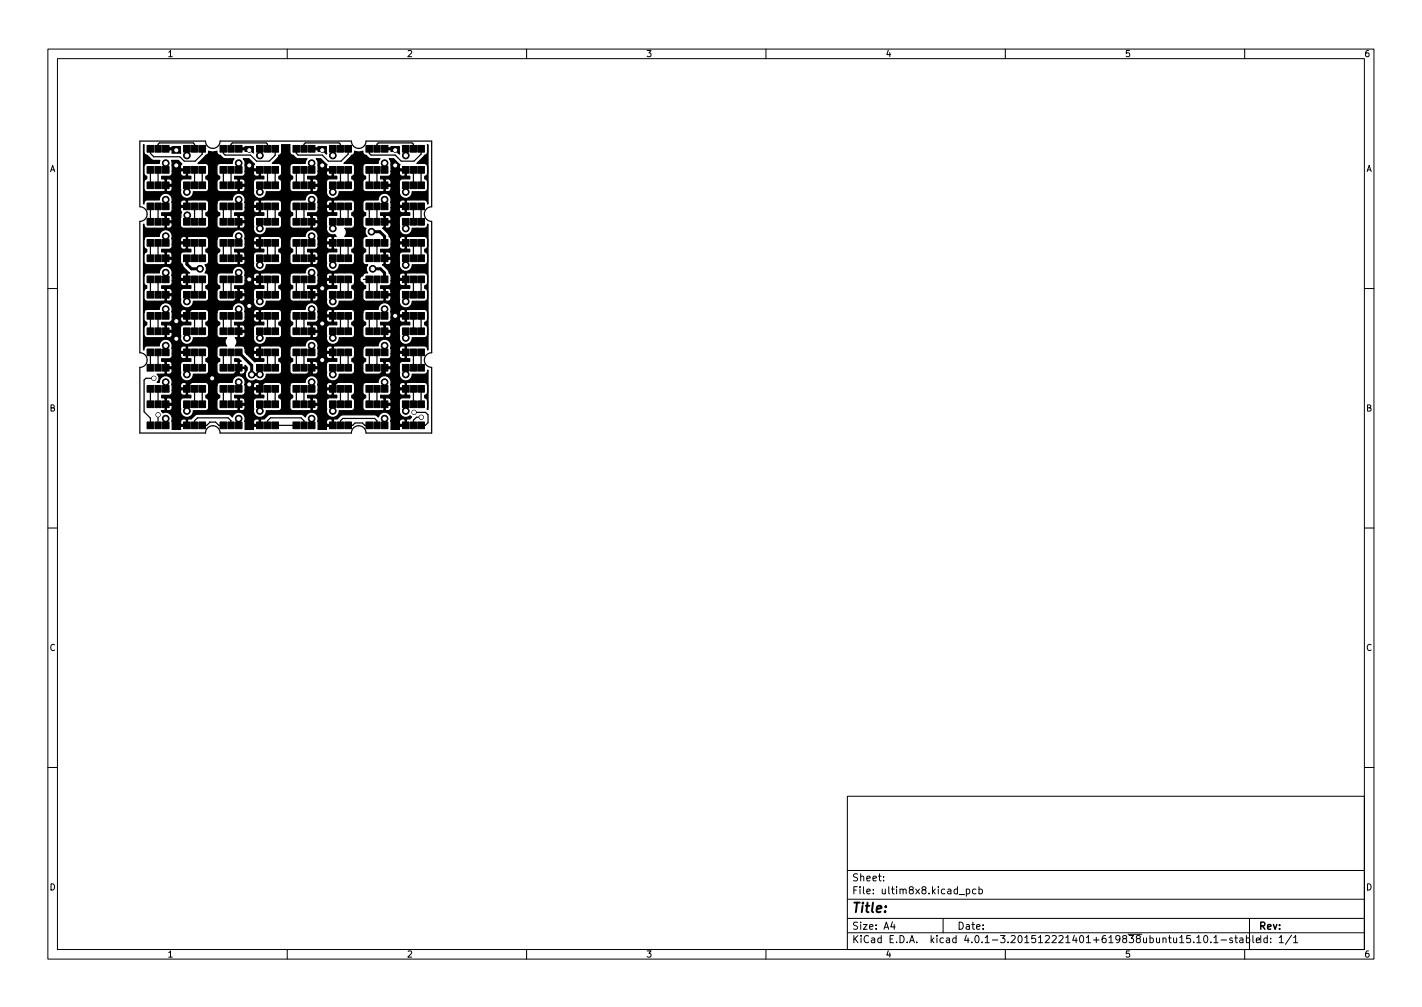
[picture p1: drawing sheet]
<svg xmlns="http://www.w3.org/2000/svg" width="297mm" height="210mm" viewBox="0 0 297 210" stroke-linecap="round" stroke-linejoin="round" font-family="sans-serif">
<defs><g id="words">
<text font-size="2.8" x="178" y="190.6">Title:</text>
<g font-size="2.1">
<text x="178" y="184">Sheet:</text>
<text x="178" y="186.7">File: ultim8x8.kicad_pcb</text>
<text x="178" y="196.9">KiCad E.D.A. kicad 4.0.1-3.201512221401+619838ubuntu15.10.1-stable</text>
<text x="178" y="194.1">Size: A4</text>
<text x="200" y="194.1">Date:</text>
<text x="263" y="194.1">Rev:</text>
<text x="263" y="196.9">Id: 1/1</text>
</g>
<g font-size="1.8">
<text x="35" y="11.9">1</text>
<text x="85" y="11.9">2</text>
<text x="135" y="11.9">3</text>
<text x="185" y="11.9">4</text>
<text x="235" y="11.9">5</text>
<text x="285" y="11.9">6</text>
<text x="10.3" y="35.9">A</text>
<text x="285.3" y="35.9">A</text>
<text x="10.3" y="85.9">B</text>
<text x="285.3" y="85.9">B</text>
<text x="10.3" y="135.9">C</text>
<text x="285.3" y="135.9">C</text>
<text x="10.3" y="185.9">D</text>
<text x="285.3" y="185.9">D</text>
<text x="35" y="199.9">1</text>
<text x="85" y="199.9">2</text>
<text x="135" y="199.9">3</text>
<text x="185" y="199.9">4</text>
<text x="235" y="199.9">5</text>
<text x="285" y="199.9">6</text>
</g>
</g></defs>
<g fill="none" stroke="#000" stroke-width=".21">
<path d="M10 10.2h277v190.1h-277zM12 12.2h273v186.1h-273zM60 10.2v2M110 10.2v2M160 10.2v2M210 10.2v2M260 10.2v2M10 60.2h2M285 60.2h2M10 110.2h2M285 110.2h2M10 160.2h2"/>
<path d="M177 166.3h108v32h-108zM285 160.2h2M60 198.3v2M110 198.3v2M160 198.3v2M177 194.8h108M177 191.8h108M177 187.8h108M177 181.8h108M184.6 183.8v.1M184.6 183v.1M186.4 192.5l-.3 1h.9"/>
<path d="M186.8 193v1M197 191.8v3M200.4 186.8h1.1M201.9 185.7l.4-.1 .3 .3-.2 .7h-.5M201.9 185.6v1.5M203.9 185.7l-.5-.1-.3 .3 .2 .7h.6M204.5 185.7l.4-.1 .3 .3-.1 .7h-.6M204.5 185.1v1.5M210 198.3v2M246.4 195.8l.5-.5v1.5M246.4 196.8h.9M248.6 195.3h-.7v.7l.2-.1 .5 .1 .1 .2-.1 .5-.2 .1-.5-.1"/>
<path d="M249.4 196.7v.1M250 195.8l.4-.5v1.5M250 196.8h.9M251.6 195.5l.2-.2a.8 .8 0 0 1 .5 .8 .8 .8 0 0 1-.5 .7l-.2-.1-.2-.4zM252.9 196.7v.1M253.6 195.8l.4-.5v1.5M253.6 196.8h.8M255.1 196.3h1.1M257.4 195.9l-.3-.1-.2 .2v.3l.5 .1v.4h-.5M257.9 195.8h.6M258.1 195.3v1.3l.4 .2M259 195.9h.6v.9"/>
<path d="M259.6 196.2l-.5 .1-.2 .2 .2 .3h.5M260 198.3v2M260.4 195.9l.4-.1 .3 .3-.2 .7h-.5M260.4 195.3v1.5M261 191.8v6.5M261.7 195.3v1.3l.2 .2M262.4 196.3l.7-.1v-.3l-.5-.1-.2 .2 .1 .8h.6M269.8 195.3l-1.3 1.9M270.2 195.8l.4-.5v1.5M270.2 196.8h.9"/>
</g>
<g fill="none" stroke="#000" stroke-width=".25">
<path d="M29.2 29.5h13.7a1.52 1.52 0 0 0 1.5 1.5 1.52 1.52 0 0 0 1.6-1.5h27.4a1.52 1.52 0 0 0 1.5 1.5 1.52 1.52 0 0 0 1.6-1.5h13.7v13.7a1.52 1.52 0 0 0-1.6 1.5 1.52 1.52 0 0 0 1.6 1.5v27.5a1.52 1.52 0 0 0-1.6 1.5 1.52 1.52 0 0 0 1.6 1.5v13.7h-13.7a1.52 1.52 0 0 0-1.6-1.5 1.52 1.52 0 0 0-1.5 1.5h-27.4a1.52 1.52 0 0 0-1.6-1.5 1.52 1.52 0 0 0-1.5 1.5h-13.7v-13.7a1.52 1.52 0 0 0 1.5-1.5 1.52 1.52 0 0 0-1.5-1.5v-27.5a1.52 1.52 0 0 0 1.5-1.5 1.52 1.52 0 0 0-1.5-1.5zM31.4 31.1v.9l.7 .7h5.5l.9 .9h2.3l1.4-1.4v-1.1M31.4 35.5v3.2M33 31.1v-1l.3-.3h7.1l.2 .3v1M33 35.5v3.2M40.6 35.5v3.2M42.2 35.5v3.2M46.7 31.1v.9l.3 .4h5.3l1.3 1.2h2.7l1.2-1.2v-1.3M46.7 35.5v3.2M48.3 31.1v-1l.2-.3h7.1l.3 .3v1M48.3 35.5v3.2M55.9 35.5v3.2"/>
<path d="M57.5 35.5v3.2M61.9 31.1v.9l.4 .4h5l1.3 1.2h2.6l1.5-1.4v-1.1M61.9 35.5v3.2M63.5 31.1v-1l.3-.3h7l.3 .3v1M63.5 35.5v3.2M71.1 35.5v3.2M72.7 35.5v3.2M77.1 31.1v.9l.4 .4h5l1.3 1.2h2.7l1.5-1.4v-1.1M77.1 35.5v3.2M78.7 31.1v-1l.3-.3h7.1l.3 .3v1M78.7 35.5v3.2M86.4 35.5v3.2"/>
<path d="M88 35.5v3.2M31.4 43.1v3.2M31.4 50.7v3.2M31.4 58.3v3.2M33 43.1v3.2M33 50.7v3.2M33 58.3v3.2M40.6 43.1v3.2M40.6 50.7v3.2M40.6 58.3v3.2M42.2 43.1v3.2M42.2 50.7v3.2"/>
<path d="M42.2 58.3v3.2M46.7 43.1v3.2M46.7 50.7v3.2M46.7 58.3v3.2M48.3 43.1v3.2M48.3 50.7v3.2M48.3 58.3v3.2M55.9 43.1v3.2M55.9 50.7v3.2M55.9 58.3v3.2M57.5 43.1v3.2M57.5 50.7v3.2"/>
<path d="M57.5 58.3v3.2M61.9 43.1v3.2M61.9 50.7v3.2M61.9 58.3v3.2M63.5 43.1v3.2M63.5 50.7v3.2M63.5 58.3v3.2M71.1 43.1v3.2M71.1 50.7v3.2M71.1 58.3v3.2M72.7 43.1v3.2M72.7 50.7v3.2"/>
<path d="M72.7 58.3v3.2M75.9 58.3h1.2v3.2M77.1 43.1v3.2M77.1 50.7v3.2M78.7 43.1v3.2M78.7 50.7v3.2M78.7 58.3v3.2M86.4 43.1v3.2M86.4 50.7v3.2M86.4 58.3v3.2M88 43.1v3.2M88 50.7v3.2"/>
<path d="M88 58.3v3.2M31.4 65.9v3.3M31.4 73.6v3.2M32.1 79h-1.6l-.4 .4v6.6l1.3 1.3v1.5M33 65.9v3.3M33 73.6v3.2M40.6 65.9v3.3M40.6 73.6v3.2M42.2 65.9v3.3M42.2 73.6v3.2M46.7 65.9v3.3M46.7 73.6v3.2"/>
<path d="M48.3 65.9v3.3M48.3 73.6v3.2M55.9 65.9v3.3M55.9 73.6v3.2M57.5 65.9v3.3M57.5 73.6v3.2M61.9 65.9v3.3M61.9 73.6v3.2M63.5 65.9v3.3M63.5 73.6v3.2M71.1 65.9v3.3M71.1 73.6v3.2"/>
<path d="M72.7 65.9v3.3M72.7 73.6v3.2M77.1 65.9v3.3M77.1 73.6v3.2M78.7 65.9v3.3M78.7 73.6v3.2M86.4 65.9v3.3M86.4 73.6v3.2M88 65.9v3.3M88 73.6v3.2M31.4 81.2v3.2M33 81.2v3.2"/>
<path d="M33 86.6v2.2M40.6 81.2v3.2M40.6 88.8v-.9l.7-.7h6.3l.7 .7v.9M42.2 88.8h1l.6-.7h1.2l.7 .7h1M42.2 81.2v3.2M46.7 81.2v3.2M48.3 81.2v3.2M55.9 88.8v-.9l.6-.7h6.4l.6 .7v.9M55.9 81.2v3.2M57.5 88.8h4.4M57.5 81.2v3.2M61.9 81.2v3.2"/>
<path d="M63.5 81.2v3.2M71.1 81.2v3.2M71.1 88.8v-.9l.5-.5h6.7l.4 .5v.9M72.7 88.8h1l.5-.5h1.5l.5 .5h.9M72.7 81.2v3.2M77.1 81.2v3.2M78.7 81.2v3.2M86.4 81.2v3.2M86.5 86.1h2.4l.5 .5v1.7l-.5 .5h-.9M88 81.2v3.2M88 87.1h-1l-.6 .7v1"/>
</g>
<g fill="#000" stroke="#000" stroke-width=".21">
<path d="M30.7 34.8h1.4v1.4h-1.4zM30.7 30.4h1.4v1.4h-1.4zM30.7 38h1.4v1.4h-1.4zM32.4 30.4h1.3v1.4h-1.3zM32.4 34.8h1.3v1.4h-1.3zM32.4 38h1.3v1.4h-1.3zM33.9 34.8h1.4v1.4h-1.4zM33.9 30.4h1.4v1.4h-1.4zM33.9 38h1.4v1.4h-1.4zM38.3 38h1.4v1.4h-1.4zM38.3 30.4h1.4v1.4h-1.4zM38.3 34.8h1.4v1.4h-1.4z"/>
<path d="M40 38h1.3v1.4h-1.3zM40 34.8h1.3v1.4h-1.3zM40 30.4h1.3v1.4h-1.3zM41.5 38h1.4v1.4h-1.4zM41.5 30.4h1.4v1.4h-1.4zM41.5 34.8h1.4v1.4h-1.4zM46 34.8h1.4v1.4h-1.4zM46 30.4h1.4v1.4h-1.4zM46 38h1.4v1.4h-1.4zM47.6 30.4h1.3v1.4h-1.3zM47.6 34.8h1.3v1.4h-1.3zM47.6 38h1.3v1.4h-1.3z"/>
<path d="M49.2 34.8h1.4v1.4h-1.4zM49.2 30.4h1.4v1.4h-1.4zM49.2 38h1.4v1.4h-1.4zM53.6 38h1.4v1.4h-1.4zM53.6 30.4h1.4v1.4h-1.4zM53.6 34.8h1.4v1.4h-1.4zM55.2 38h1.3v1.4h-1.3zM55.2 34.8h1.3v1.4h-1.3zM55.2 30.4h1.3v1.4h-1.3zM56.8 38h1.4v1.4h-1.4zM56.8 30.4h1.4v1.4h-1.4zM56.8 34.8h1.4v1.4h-1.4z"/>
<path d="M61.2 34.8h1.4v1.4h-1.4zM61.2 30.4h1.4v1.4h-1.4zM61.2 38h1.4v1.4h-1.4zM62.9 30.4h1.2v1.4h-1.2zM62.9 34.8h1.2v1.4h-1.2zM62.9 38h1.2v1.4h-1.2zM64.4 34.8h1.4v1.4h-1.4zM64.4 30.4h1.4v1.4h-1.4zM64.4 38h1.4v1.4h-1.4zM68.8 38h1.4v1.4h-1.4zM68.8 30.4h1.4v1.4h-1.4zM68.8 34.8h1.4v1.4h-1.4z"/>
<path d="M70.5 38h1.3v1.4h-1.3zM70.5 34.8h1.3v1.4h-1.3zM70.5 30.4h1.3v1.4h-1.3zM72 38h1.4v1.4h-1.4zM72 30.4h1.4v1.4h-1.4zM72 34.8h1.4v1.4h-1.4zM76.4 34.8h1.4v1.4h-1.4zM76.4 30.4h1.4v1.4h-1.4zM76.4 38h1.4v1.4h-1.4zM78.1 30.4h1.3v1.4h-1.3zM78.1 34.8h1.3v1.4h-1.3zM78.1 38h1.3v1.4h-1.3z"/>
<path d="M79.6 34.8h1.4v1.4h-1.4zM79.6 30.4h1.4v1.4h-1.4zM79.6 38h1.4v1.4h-1.4zM84.1 38h1.4v1.4h-1.4zM84.1 30.4h1.4v1.4h-1.4zM84.1 34.8h1.4v1.4h-1.4zM85.7 38h1.3v1.4h-1.3zM85.7 34.8h1.3v1.4h-1.3zM85.7 30.4h1.3v1.4h-1.3zM87.3 38h1.4v1.4h-1.4zM87.3 30.4h1.4v1.4h-1.4zM87.3 34.8h1.4v1.4h-1.4z"/>
<path d="M30.7 42.4h1.4v1.4h-1.4zM30.7 50h1.4v1.4h-1.4zM30.7 45.6h1.4v1.4h-1.4zM30.7 57.6h1.4v1.4h-1.4zM30.7 53.2h1.4v1.4h-1.4zM32.4 42.4h1.3v1.4h-1.3zM32.4 45.6h1.3v1.4h-1.3zM32.4 50h1.3v1.4h-1.3zM32.4 53.2h1.3v1.4h-1.3zM32.4 57.6h1.3v1.4h-1.3zM33.9 42.4h1.4v1.4h-1.4zM33.9 50h1.4v1.4h-1.4z"/>
<path d="M33.9 45.6h1.4v1.4h-1.4zM33.9 57.6h1.4v1.4h-1.4zM33.9 53.2h1.4v1.4h-1.4zM38.3 53.2h1.4v1.4h-1.4zM38.3 57.6h1.4v1.4h-1.4zM38.3 45.6h1.4v1.4h-1.4zM38.3 50h1.4v1.4h-1.4zM38.3 42.4h1.4v1.4h-1.4zM40 57.6h1.3v1.4h-1.3zM40 53.2h1.3v1.4h-1.3zM40 50h1.3v1.4h-1.3zM40 45.6h1.3v1.4h-1.3z"/>
<path d="M40 42.4h1.3v1.4h-1.3zM41.5 53.2h1.4v1.4h-1.4zM41.5 57.6h1.4v1.4h-1.4zM41.5 45.6h1.4v1.4h-1.4zM41.5 50h1.4v1.4h-1.4zM41.5 42.4h1.4v1.4h-1.4zM46 42.4h1.4v1.4h-1.4zM46 50h1.4v1.4h-1.4zM46 45.6h1.4v1.4h-1.4zM46 57.6h1.4v1.4h-1.4zM46 53.2h1.4v1.4h-1.4zM47.6 42.4h1.3v1.4h-1.3z"/>
<path d="M47.6 45.6h1.3v1.4h-1.3zM47.6 50h1.3v1.4h-1.3zM47.6 53.2h1.3v1.4h-1.3zM47.6 57.6h1.3v1.4h-1.3zM49.2 42.4h1.4v1.4h-1.4zM49.2 50h1.4v1.4h-1.4zM49.2 45.6h1.4v1.4h-1.4zM49.2 57.6h1.4v1.4h-1.4zM49.2 53.2h1.4v1.4h-1.4zM53.6 53.2h1.4v1.4h-1.4zM53.6 57.6h1.4v1.4h-1.4zM53.6 45.6h1.4v1.4h-1.4z"/>
<path d="M53.6 50h1.4v1.4h-1.4zM53.6 42.4h1.4v1.4h-1.4zM55.2 57.6h1.3v1.4h-1.3zM55.2 53.2h1.3v1.4h-1.3zM55.2 50h1.3v1.4h-1.3zM55.2 45.6h1.3v1.4h-1.3zM55.2 42.4h1.3v1.4h-1.3zM56.8 53.2h1.4v1.4h-1.4zM56.8 57.6h1.4v1.4h-1.4zM56.8 45.6h1.4v1.4h-1.4zM56.8 50h1.4v1.4h-1.4zM56.8 42.4h1.4v1.4h-1.4z"/>
<path d="M61.2 42.4h1.4v1.4h-1.4zM61.2 50h1.4v1.4h-1.4zM61.2 45.6h1.4v1.4h-1.4zM61.2 57.6h1.4v1.4h-1.4zM61.2 53.2h1.4v1.4h-1.4zM62.9 42.4h1.2v1.4h-1.2zM62.9 45.6h1.2v1.4h-1.2zM62.9 50h1.2v1.4h-1.2zM62.9 53.2h1.2v1.4h-1.2zM62.9 57.6h1.2v1.4h-1.2zM64.4 42.4h1.4v1.4h-1.4zM64.4 50h1.4v1.4h-1.4z"/>
<path d="M64.4 45.6h1.4v1.4h-1.4zM64.4 57.6h1.4v1.4h-1.4zM64.4 53.2h1.4v1.4h-1.4zM68.8 53.2h1.4v1.4h-1.4zM68.8 57.6h1.4v1.4h-1.4zM68.8 45.6h1.4v1.4h-1.4zM68.8 50h1.4v1.4h-1.4zM68.8 42.4h1.4v1.4h-1.4zM70.5 57.6h1.3v1.4h-1.3zM70.5 53.2h1.3v1.4h-1.3zM70.5 50h1.3v1.4h-1.3zM70.5 45.6h1.3v1.4h-1.3z"/>
<path d="M70.5 42.4h1.3v1.4h-1.3zM72 53.2h1.4v1.4h-1.4zM72 57.6h1.4v1.4h-1.4zM72 45.6h1.4v1.4h-1.4zM72 50h1.4v1.4h-1.4zM72 42.4h1.4v1.4h-1.4zM76.4 50h1.4v1.4h-1.4zM76.4 45.6h1.4v1.4h-1.4zM76.4 42.4h1.4v1.4h-1.4zM76.4 57.6h1.4v1.4h-1.4zM76.4 53.2h1.4v1.4h-1.4zM78.1 45.6h1.3v1.4h-1.3z"/>
<path d="M78.1 50h1.3v1.4h-1.3zM78.1 42.4h1.3v1.4h-1.3zM78.1 53.2h1.3v1.4h-1.3zM78.1 57.6h1.3v1.4h-1.3zM79.6 50h1.4v1.4h-1.4zM79.6 45.6h1.4v1.4h-1.4zM79.6 42.4h1.4v1.4h-1.4zM79.6 57.6h1.4v1.4h-1.4zM79.6 53.2h1.4v1.4h-1.4zM84.1 53.2h1.4v1.4h-1.4zM84.1 57.6h1.4v1.4h-1.4zM84.1 45.6h1.4v1.4h-1.4z"/>
<path d="M84.1 50h1.4v1.4h-1.4zM84.1 42.4h1.4v1.4h-1.4zM85.7 57.6h1.3v1.4h-1.3zM85.7 53.2h1.3v1.4h-1.3zM85.7 50h1.3v1.4h-1.3zM85.7 45.6h1.3v1.4h-1.3zM85.7 42.4h1.3v1.4h-1.3zM87.3 53.2h1.4v1.4h-1.4zM87.3 57.6h1.4v1.4h-1.4zM87.3 45.6h1.4v1.4h-1.4zM87.3 50h1.4v1.4h-1.4zM87.3 42.4h1.4v1.4h-1.4z"/>
<path d="M30.7 72.9h1.4v1.4h-1.4zM30.7 68.5h1.4v1.4h-1.4zM30.7 76.1h1.4v1.4h-1.4zM30.7 65.2h1.4v1.4h-1.4zM30.7 60.8h1.4v1.4h-1.4zM32.4 68.5h1.3v1.4h-1.3zM32.4 72.9h1.3v1.4h-1.3zM32.4 76.1h1.3v1.4h-1.3zM32.4 60.8h1.3v1.4h-1.3zM32.4 65.2h1.3v1.4h-1.3zM33.9 72.9h1.4v1.4h-1.4zM33.9 68.5h1.4v1.4h-1.4z"/>
<path d="M33.9 76.1h1.4v1.4h-1.4zM33.9 65.2h1.4v1.4h-1.4zM33.9 60.8h1.4v1.4h-1.4zM38.3 76.1h1.4v1.4h-1.4zM38.3 68.5h1.4v1.4h-1.4zM38.3 72.9h1.4v1.4h-1.4zM38.3 60.8h1.4v1.4h-1.4zM38.3 65.2h1.4v1.4h-1.4zM40 76.1h1.3v1.4h-1.3zM40 72.9h1.3v1.4h-1.3zM40 68.5h1.3v1.4h-1.3zM40 65.2h1.3v1.4h-1.3z"/>
<path d="M40 60.8h1.3v1.4h-1.3zM41.5 76.1h1.4v1.4h-1.4zM41.5 68.5h1.4v1.4h-1.4zM41.5 72.9h1.4v1.4h-1.4zM41.5 60.8h1.4v1.4h-1.4zM41.5 65.2h1.4v1.4h-1.4zM46 65.2h1.4v1.4h-1.4zM46 60.8h1.4v1.4h-1.4zM46 72.9h1.4v1.4h-1.4zM46 68.5h1.4v1.4h-1.4zM46 76.1h1.4v1.4h-1.4zM47.6 60.8h1.3v1.4h-1.3z"/>
<path d="M47.6 65.2h1.3v1.4h-1.3zM47.6 68.5h1.3v1.4h-1.3zM47.6 72.9h1.3v1.4h-1.3zM47.6 76.1h1.3v1.4h-1.3zM49.2 65.2h1.4v1.4h-1.4zM49.2 60.8h1.4v1.4h-1.4zM49.2 72.9h1.4v1.4h-1.4zM49.2 68.5h1.4v1.4h-1.4zM49.2 76.1h1.4v1.4h-1.4zM53.6 76.1h1.4v1.4h-1.4zM53.6 68.5h1.4v1.4h-1.4zM53.6 72.9h1.4v1.4h-1.4z"/>
<path d="M53.6 60.8h1.4v1.4h-1.4zM53.6 65.2h1.4v1.4h-1.4zM55.2 76.1h1.3v1.4h-1.3zM55.2 72.9h1.3v1.4h-1.3zM55.2 68.5h1.3v1.4h-1.3zM55.2 65.2h1.3v1.4h-1.3zM55.2 60.8h1.3v1.4h-1.3zM56.8 76.1h1.4v1.4h-1.4zM56.8 68.5h1.4v1.4h-1.4zM56.8 72.9h1.4v1.4h-1.4zM56.8 60.8h1.4v1.4h-1.4zM56.8 65.2h1.4v1.4h-1.4z"/>
<path d="M61.2 65.2h1.4v1.4h-1.4zM61.2 60.8h1.4v1.4h-1.4zM61.2 72.9h1.4v1.4h-1.4zM61.2 68.5h1.4v1.4h-1.4zM61.2 76.1h1.4v1.4h-1.4zM62.9 60.8h1.2v1.4h-1.2zM62.9 65.2h1.2v1.4h-1.2zM62.9 68.5h1.2v1.4h-1.2zM62.9 72.9h1.2v1.4h-1.2zM62.9 76.1h1.2v1.4h-1.2zM64.4 65.2h1.4v1.4h-1.4zM64.4 60.8h1.4v1.4h-1.4z"/>
<path d="M64.4 72.9h1.4v1.4h-1.4zM64.4 68.5h1.4v1.4h-1.4zM64.4 76.1h1.4v1.4h-1.4zM68.8 76.1h1.4v1.4h-1.4zM68.8 68.5h1.4v1.4h-1.4zM68.8 72.9h1.4v1.4h-1.4zM68.8 60.8h1.4v1.4h-1.4zM68.8 65.2h1.4v1.4h-1.4zM70.5 76.1h1.3v1.4h-1.3zM70.5 72.9h1.3v1.4h-1.3zM70.5 68.5h1.3v1.4h-1.3zM70.5 65.2h1.3v1.4h-1.3z"/>
<path d="M70.5 60.8h1.3v1.4h-1.3zM72 76.1h1.4v1.4h-1.4zM72 68.5h1.4v1.4h-1.4zM72 72.9h1.4v1.4h-1.4zM72 60.8h1.4v1.4h-1.4zM72 65.2h1.4v1.4h-1.4zM76.4 65.2h1.4v1.4h-1.4zM76.4 60.8h1.4v1.4h-1.4zM76.4 72.9h1.4v1.4h-1.4zM76.4 68.5h1.4v1.4h-1.4zM76.4 76.1h1.4v1.4h-1.4zM78.1 60.8h1.3v1.4h-1.3z"/>
<path d="M78.1 65.2h1.3v1.4h-1.3zM78.1 68.5h1.3v1.4h-1.3zM78.1 72.9h1.3v1.4h-1.3zM78.1 76.1h1.3v1.4h-1.3zM79.6 65.2h1.4v1.4h-1.4zM79.6 60.8h1.4v1.4h-1.4zM79.6 72.9h1.4v1.4h-1.4zM79.6 68.5h1.4v1.4h-1.4zM79.6 76.1h1.4v1.4h-1.4zM84.1 76.1h1.4v1.4h-1.4zM84.1 68.5h1.4v1.4h-1.4zM84.1 72.9h1.4v1.4h-1.4z"/>
<path d="M84.1 60.8h1.4v1.4h-1.4zM84.1 65.2h1.4v1.4h-1.4zM85.7 76.1h1.3v1.4h-1.3zM85.7 72.9h1.3v1.4h-1.3zM85.7 68.5h1.3v1.4h-1.3zM85.7 65.2h1.3v1.4h-1.3zM85.7 60.8h1.3v1.4h-1.3zM87.3 76.1h1.4v1.4h-1.4zM87.3 68.5h1.4v1.4h-1.4zM87.3 72.9h1.4v1.4h-1.4zM87.3 60.8h1.4v1.4h-1.4zM87.3 65.2h1.4v1.4h-1.4z"/>
<path d="M30.7 80.5h1.4v1.4h-1.4zM30.7 88.1h1.4v1.4h-1.4zM30.7 83.7h1.4v1.4h-1.4zM32.4 80.5h1.3v1.4h-1.3zM32.4 83.7h1.3v1.4h-1.3zM32.4 88.1h1.3v1.4h-1.3zM33.9 80.5h1.4v1.4h-1.4zM33.9 88.1h1.4v1.4h-1.4zM33.9 83.7h1.4v1.4h-1.4zM38.3 83.7h1.4v1.4h-1.4zM38.3 88.1h1.4v1.4h-1.4zM38.3 80.5h1.4v1.4h-1.4z"/>
<path d="M40 88.1h1.3v1.4h-1.3zM40 83.7h1.3v1.4h-1.3zM40 80.5h1.3v1.4h-1.3zM41.5 83.7h1.4v1.4h-1.4zM41.5 88.1h1.4v1.4h-1.4zM41.5 80.5h1.4v1.4h-1.4zM46 80.5h1.4v1.4h-1.4zM46 88.1h1.4v1.4h-1.4zM46 83.7h1.4v1.4h-1.4zM47.6 80.5h1.3v1.4h-1.3zM47.6 83.7h1.3v1.4h-1.3zM47.6 88.1h1.3v1.4h-1.3z"/>
<path d="M49.2 80.5h1.4v1.4h-1.4zM49.2 88.1h1.4v1.4h-1.4zM49.2 83.7h1.4v1.4h-1.4zM53.6 83.7h1.4v1.4h-1.4zM53.6 88.1h1.4v1.4h-1.4zM53.6 80.5h1.4v1.4h-1.4zM55.2 88.1h1.3v1.4h-1.3zM55.2 83.7h1.3v1.4h-1.3zM55.2 80.5h1.3v1.4h-1.3zM56.8 83.7h1.4v1.4h-1.4zM56.8 88.1h1.4v1.4h-1.4zM56.8 80.5h1.4v1.4h-1.4z"/>
<path d="M61.2 80.5h1.4v1.4h-1.4zM61.2 88.1h1.4v1.4h-1.4zM61.2 83.7h1.4v1.4h-1.4zM62.9 80.5h1.2v1.4h-1.2zM62.9 83.7h1.2v1.4h-1.2zM62.9 88.1h1.2v1.4h-1.2zM64.4 80.5h1.4v1.4h-1.4zM64.4 88.1h1.4v1.4h-1.4zM64.4 83.7h1.4v1.4h-1.4zM68.8 83.7h1.4v1.4h-1.4zM68.8 88.1h1.4v1.4h-1.4zM68.8 80.5h1.4v1.4h-1.4z"/>
<path d="M70.5 88.1h1.3v1.4h-1.3zM70.5 83.7h1.3v1.4h-1.3zM70.5 80.5h1.3v1.4h-1.3zM72 83.7h1.4v1.4h-1.4zM72 88.1h1.4v1.4h-1.4zM72 80.5h1.4v1.4h-1.4zM76.4 80.5h1.4v1.4h-1.4zM76.4 88.1h1.4v1.4h-1.4zM76.4 83.7h1.4v1.4h-1.4zM78.1 80.5h1.3v1.4h-1.3zM78.1 83.7h1.3v1.4h-1.3zM78.1 88.1h1.3v1.4h-1.3z"/>
<path d="M79.6 80.5h1.4v1.4h-1.4zM79.6 88.1h1.4v1.4h-1.4zM79.6 83.7h1.4v1.4h-1.4zM84.1 83.7h1.4v1.4h-1.4zM84.1 88.1h1.4v1.4h-1.4zM84.1 80.5h1.4v1.4h-1.4zM85.7 88.1h1.3v1.4h-1.3zM85.7 83.7h1.3v1.4h-1.3zM85.7 80.5h1.3v1.4h-1.3zM87.3 83.7h1.4v1.4h-1.4zM87.3 88.1h1.4v1.4h-1.4zM87.3 80.5h1.4v1.4h-1.4z"/>
<circle cx="34.6" cy="34.1" r=".7"/>
<circle cx="36.8" cy="31.4" r=".44"/>
<circle cx="36.8" cy="34.5" r=".44"/>
<circle cx="39" cy="32.5" r=".7"/>
<circle cx="49.9" cy="34.1" r=".7"/>
<circle cx="52.1" cy="31.4" r=".44"/>
<circle cx="52.1" cy="34.5" r=".44"/>
<circle cx="54.3" cy="32.5" r=".7"/>
<circle cx="65.1" cy="34.1" r=".7"/>
<circle cx="67.3" cy="31.4" r=".44"/>
<circle cx="67.3" cy="34.5" r=".44"/>
<circle cx="69.5" cy="32.5" r=".7"/>
<circle cx="80.3" cy="34.1" r=".7"/>
<circle cx="82.6" cy="31.4" r=".44"/>
<circle cx="82.6" cy="34.5" r=".44"/>
<circle cx="84.8" cy="32.5" r=".7"/>
<circle cx="34.6" cy="56.9" r=".7"/>
<circle cx="34.6" cy="41.7" r=".7"/>
<circle cx="34.6" cy="49.3" r=".7"/>
<circle cx="39" cy="40.1" r=".7"/>
<circle cx="39.1" cy="45" r=".7"/>
<circle cx="41.8" cy="56.1" r=".7"/>
<circle cx="49.9" cy="41.7" r=".7"/>
<circle cx="49.9" cy="56.9" r=".7"/>
<circle cx="49.9" cy="49.3" r=".7"/>
<circle cx="52.1" cy="58.3" r=".44"/>
<circle cx="54.3" cy="55.3" r=".7"/>
<circle cx="54.3" cy="47.7" r=".7"/>
<circle cx="54.3" cy="40.1" r=".7"/>
<circle cx="65.1" cy="49.3" r=".7"/>
<circle cx="65.1" cy="41.7" r=".7"/>
<circle cx="65.1" cy="56.9" r=".7"/>
<circle cx="69.5" cy="47.7" r=".7"/>
<circle cx="69.5" cy="55.3" r=".7"/>
<circle cx="69.5" cy="40.1" r=".7"/>
<circle cx="77.6" cy="48.4" r=".7"/>
<circle cx="77.9" cy="56.1" r=".7"/>
<circle cx="80.3" cy="41.7" r=".7"/>
<circle cx="84.8" cy="55.3" r=".7"/>
<circle cx="84.8" cy="40.1" r=".7"/>
<circle cx="84.8" cy="47.7" r=".7"/>
<circle cx="32.1" cy="79" r=".44"/>
<circle cx="34.6" cy="72.2" r=".7"/>
<circle cx="34.6" cy="79.8" r=".7"/>
<circle cx="34.6" cy="64.5" r=".7"/>
<circle cx="36.8" cy="70.7" r=".44"/>
<circle cx="36.8" cy="67.1" r=".44"/>
<circle cx="39" cy="70.6" r=".7"/>
<circle cx="39" cy="78.2" r=".7"/>
<circle cx="39" cy="62.9" r=".7"/>
<circle cx="44.3" cy="79" r=".44"/>
<circle cx="49.9" cy="64.5" r=".7"/>
<circle cx="49.9" cy="79.8" r=".7"/>
<circle cx="52.1" cy="63.9" r=".44"/>
<circle cx="52.6" cy="78.2" r=".7"/>
<circle cx="54.3" cy="78.2" r=".7"/>
<circle cx="54.3" cy="70.6" r=".7"/>
<circle cx="54.3" cy="62.9" r=".7"/>
<circle cx="65.1" cy="79.8" r=".7"/>
<circle cx="65.1" cy="64.5" r=".7"/>
<circle cx="65.1" cy="72.2" r=".7"/>
<circle cx="67.3" cy="60.2" r=".44"/>
<circle cx="67.3" cy="67.6" r=".44"/>
<circle cx="67.3" cy="75.2" r=".44"/>
<circle cx="69.5" cy="70.6" r=".7"/>
<circle cx="69.5" cy="78.2" r=".7"/>
<circle cx="69.5" cy="62.9" r=".7"/>
<circle cx="80.3" cy="72.2" r=".7"/>
<circle cx="80.3" cy="64.5" r=".7"/>
<circle cx="80.3" cy="79.8" r=".7"/>
<circle cx="82.5" cy="65.9" r=".44"/>
<circle cx="84.8" cy="62.9" r=".7"/>
<circle cx="84.8" cy="78.2" r=".7"/>
<circle cx="84.8" cy="70.6" r=".7"/>
<circle cx="33" cy="86.6" r=".44"/>
<circle cx="34.6" cy="87.4" r=".7"/>
<circle cx="39" cy="85.8" r=".7"/>
<circle cx="49.9" cy="87.4" r=".7"/>
<circle cx="52.1" cy="80.3" r=".44"/>
<circle cx="54.3" cy="85.8" r=".7"/>
<circle cx="65.1" cy="87.4" r=".7"/>
<circle cx="69.5" cy="85.8" r=".7"/>
<circle cx="80.3" cy="87.4" r=".7"/>
<circle cx="84.8" cy="85.8" r=".7"/>
<circle cx="86.5" cy="86.1" r=".44"/>
<circle cx="88" cy="87.1" r=".44"/>
</g>
<g fill="none" stroke="#000" stroke-width=".63">
<path d="M34.6 34.1v1.4M34.6 31.1h1.9l.3 .3M34.6 38.7h2.2M36.8 34.5v53.4l.9 .9h1.3M36.8 35.5h2.2M39 31.1v1.4M39 38.7v1.4M49.9 34.1v1.4M49.9 31.1h1.9l.3 .3M49.9 38.7h2.2M52.1 34.5v39.1h2.2M52.1 35.5h2.2"/>
<path d="M54.3 31.1v1.4M54.3 38.7v1.4M65.1 34.1v1.4M65.1 31.1h1.9l.3 .3M65.1 38.7h2.2M67.3 34.5v53.4l.9 .9h1.3M67.3 35.5h2.2M69.5 31.1v1.4M69.5 38.7v1.4M80.3 34.1v1.4M80.3 31.1h2l.2 .3M80.3 38.7h2.2"/>
<path d="M82.5 34.5v53.4l1 .9h1.3M82.5 35.5h2.3M84.8 31.1v1.4M84.8 38.7v1.4M34.6 41.7v1.4M34.6 49.3v1.4M34.6 56.9v1.4M34.6 53.9h2.2M34.6 46.3h2.2M36.8 58.3h2.2M36.8 50.7h2.2M36.8 43.1h2.2"/>
<path d="M39 53.9v1.3l1 .9h1.8M39.1 45l-.1 1.3M49.9 41.7v1.4M49.9 49.3v1.4M49.9 56.9v1.4M49.9 53.9h2.2M49.9 46.3h2.2M52.1 58.3h2.2M52.1 50.7h2.2M52.1 43.1h2.2M54.3 46.3v1.4M54.3 53.9v1.4"/>
<path d="M65.1 41.7v1.4M65.1 49.3v1.4M65.1 56.9v1.4M65.1 53.9h2.2M65.1 46.3h2.2M67.3 58.3h2.2M67.3 50.7h2.2M67.3 43.1h2.2M69.5 46.3v1.4M69.5 53.9v1.4M77.6 48.4h1.7l1 1v1.3M77.9 56.1h1.6l.8 .9v1.3"/>
<path d="M80.3 41.7v1.4M80.3 53.9h2.2M80.3 46.3h2.2M82.5 58.3h2.3M82.5 50.7h2.3M82.5 43.1h2.3M84.8 46.3v1.4M84.8 53.9v1.4M34.6 64.5v1.4M34.6 72.2v1.4M34.6 79.8v1.4M34.6 76.8h2.2"/>
<path d="M34.6 69.2h2.2M34.6 61.5h2.2M36.8 73.6h2.2M39 61.5v1.4M39 69.2v1.4M39 76.8v1.4M49.9 73.6l2.7 2.7v1.9h1.7v-1.4M49.9 64.5v1.4M49.9 73.6h.1M49.9 76.8v.6l-1.6 1.6h-7.7l-1.6 1.6v.6h-2.2M49.9 79.8v1.4M49.9 69.2h2.2"/>
<path d="M52.1 61.5h-2.2v.6l-1.6 1.6h-7.7l-1.6 1.6v.6h-2.2M52.1 65.9h2.2M54.3 61.5v1.4M54.3 69.2v1.4M65.1 64.5v1.4M65.1 72.2v1.4M65.1 79.8v1.4M65.1 69.2h2.2M65.1 61.5h2.2M67.3 76.8h-2.2v.6l-1.6 1.6h-7.6l-1.6 1.6v.6h-1.3l-.9-.9v7.6l.9 .9h1.3M67.3 73.6h2.2M67.3 65.9h2.2"/>
<path d="M69.5 61.5v1.4M69.5 69.2v1.4M69.5 76.8v1.4M80.3 64.5v1.4M80.3 72.2v1.4M80.3 79.8v1.4M80.3 69.2h2.2M80.3 61.5h2.2M82.5 76.8h-2.2v.6l-1.6 1.6h-7.6l-1.6 1.6v.6h-2.2M82.5 73.6h2.3M82.5 65.9h2.3M84.8 61.5v1.4"/>
<path d="M84.8 69.2v1.4M84.8 76.8v1.4M34.6 87.4v1.4M34.6 84.4h2.2M39 84.4v1.4M49.9 87.4v1.4M49.9 84.4h2.2M54.3 84.4v1.4M65.1 87.4v1.4M65.1 84.4h2.2M69.5 84.4v1.4M80.3 87.4v1.4"/>
<path d="M80.3 84.4h2.2M82.5 81.2h2.3M84.8 84.4v1.4"/>
</g>
<path d="M30 30.2h.1v1.6l.2 .4 .5 .2 1 1 1.6 .1-.1 .6h-2.6a.65 .65 0 0 0-.6 .7v1.6l.6 .4v.6a.63 .63 0 0 0-.6 .6v1.6l.4 .4h3.8l.2-.1v-1.1h.2v1.1l.2 .1h.5l.5-.3 .1-.7-.2-.2h-1.3v-1.3h.2v1.1h1.1l.2-.2-.1-.8-.5-.2h-.5l-.2 .1-.9-.1v-.6h1.8a.83 .83 0 0 0 .4-1h1.7v.5l.3 .4 .8 .1 .1-.2v-1l-2.9 .2v-2l-.2-.3h1.4l.8 .7-.3 .4v.6l.2 .1h1.3v1.3l.1 .2h.6v.6l-1.6-.1a.65 .65 0 0 0-.6 .7v1.6a1.36 1.36 0 0 0 1.1 1.8 1.36 1.36 0 0 0 1.6-1.4h2.5a.65 .65 0 0 0 .7-.6l-.1-1.6-.5-.4v-.6a.63 .63 0 0 0 .6-.6v-1.4l-.2-.5-.5-.2h-1.5l1.6-1.7h.2a.72 .72 0 0 0 .4-.8l.7 .1 1-.1a.71 .71 0 0 0 .7 .8l.7 .7h2.2l-.4 .7v.3h-2.5l-.5 .2-.2 .5v1.4a.63 .63 0 0 0 .6 .6v.6l-.5 .3-.1 1.7a.65 .65 0 0 0 .7 .6h3.6l.1-.1v-1.1h.3v1.1l.1 .1 .8-.1 .3-.4v-.5l-.2-.2h-1.3v-1.3h.3v1.1h1l.2-.2-.1-.8-.4-.2h-.6l-.1 .1-1-.1v-.6h1.6a.76 .76 0 0 0 .6-1h1.7v.5l.3 .4 .8 .1 .2-.2v-1l-3 .2-.1-1.3a1.21 1.21 0 0 0-.3-1.4h1.2l1.2 1.2-.3 .3v.6l.2 .1h1.3v1.3l.2 .2h.5v.6l-1.5-.1a.65 .65 0 0 0-.7 .7l.1 1.6a1.36 1.36 0 0 0 1 1.8 1.36 1.36 0 0 0 1.6-1.4h2.6a.65 .65 0 0 0 .6-.6v-1.6l-.6-.4v-.6a.63 .63 0 0 0 .6-.6v-1.4l-.2-.5-.4-.2h-1.3l1.1-1.1 .2-.6 .6-.4v-1.8h1.8v1.6a.69 .69 0 0 0 .7 .6l.7 .7h2.1l-.3 .7v.3h-2.6l-.5 .2-.1 .5v1.4a.63 .63 0 0 0 .5 .6v.6l-.5 .3v1.7a.65 .65 0 0 0 .6 .6h3.6l.2-.1v-1.1h.2v1.1l.2 .1 .8-.1 .2-.4v-.5l-.1-.2h-1.3v-1.3h.2v1.1h1.1l.1-.2-.1-.8-.4-.2h-.5l-.2 .1-.9-.1v-.6h1.5a.76 .76 0 0 0 .6-1h1.8v.5l.3 .4 .7 .1 .2-.2v-1l-3 .2v-1.3a1.21 1.21 0 0 0-.3-1.4h.9l1.3 1.3-.1 .8 .1 .1h1.4l-.1 1.3 .2 .2h.6v.6l-1.6-.1a.65 .65 0 0 0-.6 .7v1.6a1.36 1.36 0 0 0 1.1 1.8 1.36 1.36 0 0 0 1.6-1.4h2.5a.65 .65 0 0 0 .7-.6l-.1-1.6-.5-.4v-.6a.63 .63 0 0 0 .6-.6v-1.4l-.2-.5-.5-.2h-1.6l1.6-1.7h.3a.72 .72 0 0 0 .4-.8l.7 .1 1-.1a.71 .71 0 0 0 .7 .8l.7 .7h2.2l-.4 .7v.3h-2.6l-.4 .2-.2 .5v1.4a.63 .63 0 0 0 .6 .6v.6l-.6 .3v1.7a.65 .65 0 0 0 .6 .6h3.7l.1-.1v-1.1h.3v1.1l.1 .1 .8-.1 .3-.4v-.5l-.2-.2h-1.3v-1.3h.3v1.1h1l.2-.2-.1-.8-.4-.2h-.6l-.1 .1-1-.1v-.6h1.5a.76 .76 0 0 0 .7-1h1.7v.5l.3 .4 .8 .1 .1-.2v-1l-2.9 .2-.1-1.3a1.21 1.21 0 0 0-.3-1.4h.9l1.4 1.3-.2 .8 .2 .1h1.3v1.3l.1 .2h.6v.6l-1.5-.1a.65 .65 0 0 0-.7 .7l.1 1.6a1.36 1.36 0 0 0 1 1.8 1.36 1.36 0 0 0 1.6-1.4h2.6a.65 .65 0 0 0 .6-.6v-1.6l-.6-.4v-.6a.63 .63 0 0 0 .6-.6v-1.4l-.2-.5-.4-.2h-1.6l1.6-1.7 .6-.4v-1.8h.1l-.1 12.4a.7 .7 0 0 0-.6-.9l-3.7 .1-.1 .1v2.4l.1 .1h.6v.6h-1.5a.65 .65 0 0 0-.7 .6l.1 1.6a1.36 1.36 0 0 0 1 1.8 1.36 1.36 0 0 0 1.6-1.3h2.6a.68 .68 0 0 0 .6-.9v26.3v-.2a.65 .65 0 0 0-.6-.7h-3.7l-.1 .2v2.3l.1 .2h.6v.6l-1.5-.1a.65 .65 0 0 0-.7 .7l.1 1.6a1.36 1.36 0 0 0 1 1.8 1.36 1.36 0 0 0 1.6-1.4h2.6a.68 .68 0 0 0 .6-.8l.1 8.2-.2-.1 .1-1.9-.6-.4v-.6a.63 .63 0 0 0 .6-.6v-1.6l-.4-.4h-3.9l-.1 .1v2.4l.1 .1h.6v.6h-1.5l-.5 .1-.2 .5 .1 1.7a1.33 1.33 0 0 0 .5 1.5 1.33 1.33 0 0 0 1.7-.1l.3 .3-.3 .4h-.7l-.1 .1v1.3h-1.3l-.2 .2v.6h-1.7v-1.7h1.7v.5l.2 .2h1v-1.1l-.1-.1-.8 .1-.3 .4h-1.7l-.1-.1a1.37 1.37 0 0 0-.8-1.8 1.37 1.37 0 0 0-1.8 1l-.7-.5-7 .1-.8 .8h-.7l-.2 .1v1.4l-1.3-.1-.1 .2v.6h-1.8v-1.7h1.8v.5l.1 .2h1.1v-1.1l-.2-.1-.7 .1-.3 .4h-1.8a1.39 1.39 0 0 0-.8-1.8 1.39 1.39 0 0 0-1.8 .9l-.6-.6h-.3h-6.7l-1 1h-.6l-.2 .1v1.4l-1.3-.1-.2 .2 .1 .6h-1.8v-1.7h1.7v.5l.2 .2h1.1v-1.1l-.2-.1-.8 .1-.3 .4h-1.7a1.39 1.39 0 0 0-.9-1.8 1.39 1.39 0 0 0-1.7 .9l-.7-.6h-.3h-6.6l-1 1h-.7l-.1 .1v1.4l-1.3-.1-.2 .2v.6h-1.8v-1.7h1.8v.5l.2 .2h1v-1.1l-.1-.1-.8 .1-.3 .4h-1.8a1.44 1.44 0 0 0-.4-1.5 1.44 1.44 0 0 0-1.5-.3l-.3-.4 .6-.1 .2-.1v-1.1h.2v1.1l.2 .1 .8-.1 .3-.4v-.5l-.2-.2h-1.3v-1.3h.2v1.1h1.1l.2-.2v-.4h1.7v1.6a1.36 1.36 0 0 0 1.1 1.8 1.36 1.36 0 0 0 1.6-1.3h2.5a.65 .65 0 0 0 .7-.7l-.1-1.6-.5-.4v-.6a.63 .63 0 0 0 .6-.6v-1.4h1.7l.1 1.6 .5 .4v.6a.63 .63 0 0 0-.6 .6l.1 1.6 .3 .4h3.9l.1-.1v-1.1h.3v1.1l.1 .1 .8-.1 .3-.4v-.5l-.2-.2h-1.3v-1.3h.3v1.1h1l.2-.2v-.4h1.7l.1 1.7a1.34 1.34 0 0 0 1.1 1.8 1.34 1.34 0 0 0 1.5-1.4h2.6a.65 .65 0 0 0 .6-.7v-1.6l-.6-.4v-.6a.63 .63 0 0 0 .6-.6v-1.4h1.8v1.6l.5 .4v.6a.63 .63 0 0 0-.5 .6v1.6l.3 .4h3.9l.2-.1v-1.1h.2v1.1l.2 .1 .8-.1 .2-.4v-.5l-.1-.2h-1.3v-1.3h.2v1.1h1.1l.1-.2v-.4h1.8v1.7a1.34 1.34 0 0 0 1.1 1.8 1.34 1.34 0 0 0 1.6-1.4h2.5a.65 .65 0 0 0 .7-.7l-.1-1.6-.5-.4v-.6a.63 .63 0 0 0 .6-.6v-1.4h1.7v1.6l.6 .4v.6a.63 .63 0 0 0-.6 .6v1.6l.4 .4h3.9l.1-.1v-1.1h.3v1.1l.1 .1h.6l.4-.2 .1-.8-.2-.2h-1.3v-1.3h.3v1.1h1l.2-.2-.1-.8-.4-.2h-.6l-.1 .1-1-.1v-.6h1.8a.83 .83 0 0 0 .4-1h1.7v.5l.3 .4 .8 .1 .1-.1v-1.1l-2.9 .2v-1.1h1.7v.5l.2 .2h1v-1.1l-.1-.1-.8 .1-.3 .4h-1.7a1.38 1.38 0 0 0-1-1.9 1.38 1.38 0 0 0-1.7 1.3h-2.6a.65 .65 0 0 0-.6 .7h-1.7l-.2-.5-.5-.2-3.6 .1-.2 .1v2.4l.2 .1h.6v.6h-1.8l-.4 .6h-1.8l-.1-.4-.4-.2h-.5l-.2 .1-.9-.1v-.6h1.5a.76 .76 0 0 0 .6-1h1.8v.5l.3 .4 .7 .1 .2-.1v-1.1l-3 .2v-1.1h1.8v.5l.1 .2h1.1v-1.1l-.2-.1-.7 .1-.3 .4h-1.8a1.38 1.38 0 0 0-1-1.9 1.38 1.38 0 0 0-1.6 1.3h-2.6a.65 .65 0 0 0-.6 .7h-1.8l-.2-.5-.4-.2-3.6 .1-.2 .1v2.4l.2 .1h.5v.6h-1.8l-.4 .6h-1.7l-.1-.4-.4-.2h-.6l-.1 .1-1-.1v-.6h1.6a.76 .76 0 0 0 .6-1h1.7v.5l.3 .4 .8 .1 .2-.1v-1.1l-3 .2v-1.1h1.7v.5l.2 .2h1.1v-1.1l-.2-.1-.8 .1-.3 .4h-1.7a1.38 1.38 0 0 0-1-1.9 1.38 1.38 0 0 0-1.7 1.3h-2.5a.65 .65 0 0 0-.7 .7h-1.7l-.2-.5-.5-.2-3.6 .1-.1 .1v2.4l.1 .1h.6v.6h-1.8l-.4 .6h-1.7l-.1-.4-.5-.2h-.5l-.2 .1-.9-.1v-.6h1.5a.76 .76 0 0 0 .7-1h1.7v.5l.3 .4 .8 .1 .1-.1v-1.1l-2.9 .2-.1-1.1h1.8v.5l.2 .2h1v-1.1l-.1-.1-.8 .1-.3 .4h-1.8a1.38 1.38 0 0 0-1-1.9 1.38 1.38 0 0 0-1.6 1.3h-.5l.2-.2a1.07 1.07 0 0 0-.2-1.5h1.5l.2-.1v-1.1h.2v1.1l.2 .1h.5l.5-.3 .1-.7-.2-.2h-1.3v-1.3h.2v1.1h1.1l.2-.2v-.4h1.7l.1 1.7a1.34 1.34 0 0 0 1.1 1.7 1.34 1.34 0 0 0 1.5-1.4h2.5a.65 .65 0 0 0 .7-.6l-.1-1.6-.5-.4v-.6a.63 .63 0 0 0 .6-.6l-.1-1.7-.3-.3-3.9-.1-.1 .2v2.3l.1 .2h.6v.6h-1.8l-.4 .6h-1.7l-.1-.4-.5-.2h-.5l-.2 .1-.9-.1v-.6h1.5a.76 .76 0 0 0 .7-1h1.7v.5l.3 .4 .8 .1 .1-.2v-1l-2.9 .2-.1-1.2h1.8v.6l.2 .1h1v-1l-.1-.2-.8 .1-.3 .4h-1.8a1.38 1.38 0 0 0-1-1.8 1.38 1.38 0 0 0-1.6 1.3h-2.6a.68 .68 0 0 0-.6 .9l-.1-7.9 .1 1.7 .6 .4v.5a.63 .63 0 0 0-.6 .7v1.6l.4 .4h3.8l.2-.2v-1h.2v1l.2 .2 .8-.1 .3-.4v-.5l-.2-.2h-1.3v-1.3h.2v1h1.1l.2-.1v-.4h1.7l.1 1.7a1.34 1.34 0 0 0 1.1 1.7 1.34 1.34 0 0 0 1.5-1.4h2.5a.65 .65 0 0 0 .7-.6l-.1-1.7-.5-.4v-.5a.63 .63 0 0 0 .6-.7v-1.4h1.7l.1 1.7 .5 .4v.5a.63 .63 0 0 0-.6 .7v1.4l.2 .4 .5 .2h1.4l-.2 .2a1.2 1.2 0 0 0 .2 1.5h-1.4a.65 .65 0 0 0-.7 .7l.1 1.6 .5 .4v.6a.63 .63 0 0 0-.6 .6l.1 1.6 .3 .4h3.9l.1-.1v-1.1h.3v1.1l.1 .1h.6l.4-.3 .1-.7-.2-.2h-1.3v-1.3l-.1-.1h-.6v-.6h.9l.5 .6-.4 .1v1.1h1l.2-.4 .4 .4v.6l-.2 .2a1.35 1.35 0 0 0 .3 1.7 1.35 1.35 0 0 0 1.7 0 1.33 1.33 0 0 0 1.5 .2 1.33 1.33 0 0 0 .7-1.3h2.6a.65 .65 0 0 0 .6-.6v-1.6l-.6-.4v-.6a.63 .63 0 0 0 .6-.6v-1.4h1.8v1.6l.5 .4v.6a.63 .63 0 0 0-.5 .6v1.6l.3 .4h3.9l.2-.1v-1.1h.2v1.1l.2 .1 .8-.1 .2-.4v-.5l-.1-.2h-1.3v-1.3h.2v1.1h1.1l.1-.2v-.4h1.8v1.7a1.34 1.34 0 0 0 1.1 1.7 1.34 1.34 0 0 0 1.6-1.4h2.5a.65 .65 0 0 0 .7-.6l-.1-1.6-.5-.4v-.6a.63 .63 0 0 0 .6-.6v-1.4h1.7v1.6l.6 .4v.6a.63 .63 0 0 0-.6 .6v1.6l.4 .4h3.9l.1-.1v-1.1h.3v1.1l.1 .1h.6l.4-.3 .1-.7-.2-.2h-1.3v-1.3h.3v1.1h1l.2-.2-.1-.8-.4-.2h-.6l-.1 .1-1-.1v-.6h1.8a.83 .83 0 0 0 .4-1h1.7v.5l.3 .4 .8 .1 .1-.2v-1l-2.9 .2v-1.2h1.7v.6l.2 .1h1v-1l-.1-.2-.8 .1-.3 .4h-1.7a1.38 1.38 0 0 0-1-1.8 1.38 1.38 0 0 0-1.7 1.3h-2.6a.65 .65 0 0 0-.6 .7h-1.7l-.2-.5-.5-.2h-3.6l-.2 .2v2.3l.2 .2h.6v.6h-1.8l-.4 .6h-1.8l-.1-.4-.4-.2h-.5l-.2 .1-.9-.1v-.6h1.5a.76 .76 0 0 0 .6-1h1.8v.5l.3 .4 .7 .1 .2-.2v-1l-3 .2v-1.2h1.8v.6l.1 .1h1.1v-1l-.2-.2-.7 .1-.3 .4h-1.8a1.38 1.38 0 0 0-1-1.8 1.38 1.38 0 0 0-1.6 1.3h-2.6a.65 .65 0 0 0-.6 .7h-1.8l-.2-.5-.4-.2h-3.6l-.2 .2v2.3l.2 .2h.5v.6l-1.5-.1-.4 .2-1.7-1.7h1.4l.1 .7 .5 .3h.5l.2-.2v-1l-2.7 .2-.3-.3v-.9h1.7v.6l.2 .1h1.1v-1l-.2-.2-.8 .1-.3 .4h-1.7l-.4-.4-1.6-.1 .1-.1a1.2 1.2 0 0 0-.2-1.6h.5l.1-.2v-1h.3v1l.1 .2 .8-.1 .3-.4v-.5l-.2-.2h-1.3v-1.3h.3v1h1l.2-.1v-.4h1.7l.1 1.6a1.36 1.36 0 0 0 1 1.8 1.36 1.36 0 0 0 1.6-1.4h2.6a.65 .65 0 0 0 .6-.6v-1.7l-.6-.4v-.5a.63 .63 0 0 0 .6-.7v-1.4h1.8v1.7l.5 .4v.5a.63 .63 0 0 0-.5 .7v1.6l.3 .4h3.9l.2-.2v-1h.2v1l.2 .2 .8-.1 .2-.4v-.5l-.1-.2h-1.3v-1.3h.2v1h1.1l.1-.1v-.4h1.8v1.7a1.34 1.34 0 0 0 1.1 1.7 1.34 1.34 0 0 0 1.6-1.4h2.5a.65 .65 0 0 0 .7-.6l-.1-1.7-.5-.4v-.5a.63 .63 0 0 0 .6-.7v-1.4h1.7v1.7l.6 .4v.5a.63 .63 0 0 0-.6 .7v1.6l.4 .4h3.9l.1-.2v-1h.3v1l.1 .2 .8-.1 .3-.4v-.5l-.2-.2h-1.3v-1.3h.3v1h1l.2-.1v-.4h1.7l.1 1.7a1.34 1.34 0 0 0 1.1 1.7 1.34 1.34 0 0 0 1.5-1.4h2.6a.65 .65 0 0 0 .6-.6v-1.7l-.6-.4v-.5a.63 .63 0 0 0 .6-.7v-1.6l-.4-.3-3.9-.1-.1 .2v2.3l.1 .2h.6v.5l-1.8 .1-.4 .6h-1.7l-.1-.4-.4-.3h-.6l-.1 .2-1-.2v-.5h1.5a.76 .76 0 0 0 .7-1.1h1.7v.6l.3 .4 .8 .1 .1-.2v-1l-2.9 .1v-1.1h1.7v.6l.2 .1h1v-1l-.1-.2-.8 .1-.3 .4h-1.7a1.38 1.38 0 0 0-1-1.9 1.38 1.38 0 0 0-1.7 1.4h-2.6a.65 .65 0 0 0-.6 .6h-1.7l-.2-.4-.5-.2h-3.6l-.2 .2v2.3l.2 .2h.6v.5l-1.8 .1-.4 .6h-1.8l-.1-.4-.4-.3h-.5l-.2 .2-.9-.2v-.5h1.5a.76 .76 0 0 0 .6-1.1h1.8v.6l.3 .4 .7 .1 .2-.2v-1l-3 .1v-1.1h1.8v.6l.1 .1h1.1v-1l-.2-.2-.7 .1-.3 .4h-1.8a1.38 1.38 0 0 0-1-1.9 1.38 1.38 0 0 0-1.6 1.4h-2.6a.65 .65 0 0 0-.6 .6h-1.8l-.2-.4-.4-.2h-3.6l-.2 .2v2.3l.2 .2h.5v.5l-1.8 .1-.4 .6h-1.7l-.1-.4-.4-.3h-.6l-.1 .2-1-.2v-.5h1.6a.76 .76 0 0 0 .6-1.1h1.7v.6l.3 .4 .8 .1 .2-.2v-1l-3 .1v-1.1h1.7v.6l.2 .1h1.1v-1l-.2-.2-.8 .1-.3 .4h-1.7a1.38 1.38 0 0 0-1-1.9 1.38 1.38 0 0 0-1.7 1.4h-2.5a.65 .65 0 0 0-.7 .6h-1.7l-.2-.4-.5-.2h-3.6l-.1 .2v2.3l.1 .2h.6v.5l-1.8 .1-.4 .6h-1.7l-.1-.4-.5-.3h-.5l-.2 .2-.9-.2v-.5h1.5a.76 .76 0 0 0 .7-1.1h1.7v.6l.3 .4 .8 .1 .1-.2v-1l-2.9 .1-.1-1.1h1.8v.6l.2 .1h1v-1l-.1-.2-.8 .1-.3 .4h-1.8a1.38 1.38 0 0 0-1-1.9 1.38 1.38 0 0 0-1.6 1.4h-2.6a.86 .86 0 0 0-.7 .6v-7.6l.1 1.7 .6 .4v.5a.63 .63 0 0 0-.6 .6v1.7l.4 .3 3.8 .1 .2-.2v-1h.2v1l.2 .2h.5l.5-.3 .1-.8-.2-.1h-1.3v-1.3h.2v1h1.1l.2-.1-.1-.8-.5-.3h-.5l-.2 .2-.9-.2v-.5l1.8-.1a.83 .83 0 0 0 .4-1h1.7v.6l.3 .4 .8 .1 .1-.2v-1l-2.9 .1-.1-1.1h1.8v.5l.2 .2h1v-1l-.1-.2-.8 .1-.3 .4h-1.8a1.38 1.38 0 0 0-1-1.9 1.38 1.38 0 0 0-1.6 1.4h-2.6a.86 .86 0 0 0-.7 .6v-7.6l.1 1.6 .6 .4v.6a.63 .63 0 0 0-.6 .6v1.7l.4 .3 3.8 .1 .2-.2v-1h.2v1l.2 .2 .8-.1 .3-.4v-.6l-.2-.1h-1.3v-1.3h.2v1h1.1l.2-.2v-.4h1.7v1.7l.4 .3a2.9 2.9 0 0 0 1.5 1.8l-.4 .2v2.3l.1 .2h.6v.5h-1.6a.65 .65 0 0 0-.6 .6v1.7a1.36 1.36 0 0 0 1.1 1.8 1.36 1.36 0 0 0 1.6-1.4h2.5a.65 .65 0 0 0 .7-.7l-.1-1.6-.5-.4v-.5a.63 .63 0 0 0 .6-.7v-1.4h1.7l.1 1.7 .5 .4v.5a.63 .63 0 0 0-.6 .6l.1 1.7 .3 .3 3.9 .1 .1-.2v-1h.3v1l.1 .2 .8-.1 .3-.4v-.6l-.2-.1h-1.3v-1.3h.3v1h1l.2-.1v-.5h1.7l.1 1.7a1.34 1.34 0 0 0 1.1 1.8 1.34 1.34 0 0 0 1.5-1.4h2.6a.65 .65 0 0 0 .6-.7v-1.6l-.6-.4v-.5a.63 .63 0 0 0 .6-.7v-1.4h1.8v1.7l.5 .4v.5a.63 .63 0 0 0-.5 .6v1.7l.3 .3 3.9 .1 .2-.2v-1h.2v1l.2 .2 .8-.1 .2-.4v-.6l-.1-.1h-1.3v-1.3h.2v1h1.1l.1-.1v-.5h1.8v1.7a1.34 1.34 0 0 0 1.1 1.8 1.34 1.34 0 0 0 1.6-1.4h2.5a.65 .65 0 0 0 .7-.7l-.1-1.6-.5-.4v-.5a.63 .63 0 0 0 .6-.7v-.7h1a.73 .73 0 0 0 .7 .8 .62 .62 0 0 0 .6 .6v.5l-.6 .4v1.6a.65 .65 0 0 0 .6 .7h3.7l.1-.2v-1h.3v1l.1 .2 .8-.1 .3-.4v-.6l-.2-.1h-1.3v-1.3h.3v1h1l.2-.1v-.5h1.7l.1 1.7a1.36 1.36 0 0 0 1 1.8 1.36 1.36 0 0 0 1.6-1.4h2.6a.65 .65 0 0 0 .6-.7v-1.6l-.6-.4v-.5a.63 .63 0 0 0 .6-.7v-1.6l-.4-.4h-3.9l-.1 .2v2.3l.1 .2h.6v.5h-1.8l-.4 .6h-1.7l-.1-.3-.4-.3h-.6l-.1 .2-1-.2v-.5h1.5a.76 .76 0 0 0 .7-1.1h1.7v.6l.3 .4 .8 .1 .1-.2v-1l-2.9 .1v-1.1h1.7v.5l.2 .2h1v-1l-.1-.2h-.6l-.5 .5h-1.7l-.4-.5a2.66 2.66 0 0 0-1.4-1.7l.3-.2v-1h.3v1l.1 .2 .8-.1 .3-.4v-.6l-.2-.1h-1.3v-1.3h.3v1h1l.2-.2v-.4h1.7l.1 1.7a1.36 1.36 0 0 0 1 1.8 1.36 1.36 0 0 0 1.6-1.4h2.6a.65 .65 0 0 0 .6-.7v-1.6l-.6-.4v-.6a.63 .63 0 0 0 .6-.6v-1.6l-.4-.4h-3.9l-.1 .1v2.4l.1 .1h.6v.6h-1.8l-.4 .6h-1.7l-.1-.3-.4-.3h-.6l-.1 .2-1-.2v-.6l1.5 .1a.76 .76 0 0 0 .7-1.1h1.7v.5l.3 .4 .8 .1 .1-.1v-1.1l-2.9 .2v-1.1h1.7v.5l.2 .2h1v-1.1l-.1-.1-.8 .1-.3 .4h-1.7l-.7-1.2-1.1-1.1 .3-.1v-1.1h.3v1.1l.1 .1 .8-.1 .3-.4v-.5l-.2-.2h-1.3v-1.3h.3v1.1h1l.2-.2v-.5l-.3-.4-.8-.1-.4 .1-.1-.1h-.6v-.6h1.5a.76 .76 0 0 0 .7-1h1.7v.5l.3 .4 .8 .1 .1-.1v-1.1l-2.9 .2v-1.1h1.7v.5l.2 .2h1v-1.1l-.1-.1-.8 .1-.3 .4h-1.7a1.38 1.38 0 0 0-1-1.9 1.38 1.38 0 0 0-1.7 1.3h-2.6a.65 .65 0 0 0-.6 .7v1.6l.6 .4v.6a.63 .63 0 0 0-.6 .6v1.6l.4 .4 .3 .1a1.29 1.29 0 0 0 .2 1.7 .72 .72 0 0 0-.9 .6v1.6l.6 .4v.6a.63 .63 0 0 0-.6 .6v1.7a.81 .81 0 0 0 1 .4 1.27 1.27 0 0 0 0 1.7 .77 .77 0 0 0-1 .6 .73 .73 0 0 0-.7 .7h-1v-.7a.65 .65 0 0 0-.7-.6h-3.6l-.2 .2v2.3l.2 .2h.6v.5h-1.6a.65 .65 0 0 0-.6 .6h-1.8l-.1-.3-.4-.3h-.5l-.2 .2-.9-.2v-.5l1.7-.1a.83 .83 0 0 0 .4-1h1.8v.6l.3 .4 .7 .1 .2-.2v-1l-3 .1v-1.1h1.8v.5l.1 .2h1.1v-1l-.2-.2-.7 .1-.3 .4h-1.8a1.38 1.38 0 0 0-1-1.9 1.38 1.38 0 0 0-1.6 1.4h-2.6a.65 .65 0 0 0-.6 .6h-1.8l-.2-.4-.4-.2h-3.6l-.2 .2v2.3l.2 .2h.5v.5h-1.8l-.4 .6h-1.7l-.1-.3-.4-.3h-.6l-.1 .2-1-.2v-.5h1.6a.76 .76 0 0 0 .6-1.1h1.7v.6l.3 .4 .8 .1 .2-.2v-1l-3 .1v-1.1h1.7v.5l.2 .2h1.1v-1l-.2-.2-.8 .1-.3 .4h-1.7a1.38 1.38 0 0 0-1-1.9 1.38 1.38 0 0 0-1.7 1.4h-2.5a.65 .65 0 0 0-.7 .6h-1.7l-.2-.4-.6-.2a1.27 1.27 0 0 0 0-1.7l.4-.1 .3-.3 .1-1.7a.63 .63 0 0 0-.6-.6v-.6l.5-.3 .1-1.7h1.7v1.4a.63 .63 0 0 0 .6 .6v.6l-.5 .4-.1 1.6a.65 .65 0 0 0 .7 .7h3.6l.1-.2v-1h.3v1l.1 .2 .8-.1 .3-.4v-.6l-.2-.1h-1.3v-1.3h.3v1h1l.2-.2v-.4h1.7l.1 1.7a1.36 1.36 0 0 0 1 1.8 1.36 1.36 0 0 0 1.6-1.4h2.6a.65 .65 0 0 0 .6-.7v-1.6l-.6-.4v-.6a.63 .63 0 0 0 .6-.6v-1.4h1.8v1.6l.5 .4v.6a.63 .63 0 0 0-.5 .6v1.7l.3 .3 3.9 .1 .2-.2v-1h.2v1l.2 .2h.5l.4-.3 .1-.8-.1-.1h-1.3v-1.3h.2v1h1.1l.1-.2-.1-.7-.4-.3h-.5l-.2 .2-.9-.2v-.6h1.7a.83 .83 0 0 0 .4-1h1.8v.5l.3 .4 .7 .1 .2-.1v-1.1l-3 .2v-1.1h1.8v.5l.1 .2h1.1v-1.1l-.2-.1-.7 .1-.3 .4h-1.8a1.38 1.38 0 0 0-1-1.9 1.38 1.38 0 0 0-1.6 1.4h-2.6a.65 .65 0 0 0-.6 .6h-1.8l-.2-.4-.4-.2h-3.6l-.2 .1v2.4l.2 .1h.5v.6h-1.8l-.4 .6h-1.7l-.1-.3-.4-.3h-.6l-.1 .2-1-.2v-.6l1.6 .1a.76 .76 0 0 0 .6-1.1h1.7v.5l.3 .4 .8 .1 .2-.1v-1.1l-3 .2v-1.1h1.7v.5l.2 .2h1.1v-1.1l-.2-.1-.8 .1-.3 .4h-1.7a1.38 1.38 0 0 0-1-1.9 1.38 1.38 0 0 0-1.7 1.4h-2.5a.65 .65 0 0 0-.7 .6h-1.7l-.2-.4-.5-.2h-3.6l-.1 .1v2.4l.1 .1h.6v.6h-1.8l-.4 .6h-1.7l-.1-.3-.5-.3h-.5l-.2 .2-.9-.2v-.6l1.5 .1a.76 .76 0 0 0 .7-1.1h1.7v.5l.3 .4 .8 .1 .1-.1v-1.1l-2.9 .2-.1-1.1h1.8v.5l.2 .2h1v-1.1l-.1-.1-.8 .1-.3 .4h-1.8a1.38 1.38 0 0 0-1-1.9 1.38 1.38 0 0 0-1.6 1.4h-2.6a.86 .86 0 0 0-.7 .6l.1-3.2v.2a.65 .65 0 0 0 .6 .7l3.6-.1 .2-.1v-1.1h.2v1.1l.2 .1 .8-.1 .3-.4v-.5l-.2-.2h-1.3v-1.3h.2v1.1h1.1l.2-.2v-.4h1.7v1.6l.4 .4 4.8 .1a.65 .65 0 0 0 .7-.7l-.1-1.6-.5-.4v-.6a.63 .63 0 0 0 .6-.6v-1.4h1.7l.1 1.6 .5 .4v.6a.63 .63 0 0 0-.6 .6l.1 1.6 .3 .4h3.9l.1-.1v-1.1h.3v1.1l.1 .1 .8-.1 .3-.4v-.5l-.2-.2h-1.3v-1.3h.3v1.1h1l.2-.2v-.4h1.7l.1 1.7a1.34 1.34 0 0 0 1.1 1.8 1.34 1.34 0 0 0 1.5-1.4h2.6a.65 .65 0 0 0 .6-.7v-1.6l-.6-.4v-.6a.63 .63 0 0 0 .6-.6v-1.4h1.8v1.6l.5 .4v.6a.63 .63 0 0 0-.5 .6v1.6l.3 .4h3.9l.2-.1v-1.1h.2v1.1l.2 .1 .8-.1 .2-.4v-.5l-.1-.2h-1.3v-1.3h.2v1.1h1.1l.1-.2v-.4h1.8v1.7a1.32 1.32 0 0 0 .4 1.4 1.32 1.32 0 0 0 1.4 .3l.2 .4h-.4l-.2 .1v2.4l.2 .1h.6v.6h-1.6a.65 .65 0 0 0-.6 .6v1.7a1.36 1.36 0 0 0 1.1 1.8 1.36 1.36 0 0 0 1.6-1.4h2.5a.65 .65 0 0 0 .7-.7l-.1-1.6-.5-.4v-.6a.63 .63 0 0 0 .6-.6v-1.4l-.2-.4-.5-.2h-1.4l.2-.2a1.2 1.2 0 0 0-.2-1.5h1.4a.65 .65 0 0 0 .7-.7l-.1-1.6-.5-.4v-.6a.63 .63 0 0 0 .6-.6l-.1-1.6-.3-.4h-3.9l-.2 .1v2.4l.2 .1h.6v.6h-1.8l-.4 .6h-1.8l-.1-.4-.4-.2h-.5l-.2 .1-.9-.1v-.6h1.5a.76 .76 0 0 0 .6-1h1.8v.5l.3 .4 .7 .1 .2-.1v-1.1l-3 .2v-1.1h1.8v.5l.1 .2h1.1v-1.1l-.2-.1-.7 .1-.3 .4h-1.8a1.38 1.38 0 0 0-1-1.9 1.38 1.38 0 0 0-1.6 1.3h-2.6a.65 .65 0 0 0-.6 .7h-1.8l-.2-.5-.4-.2-3.6 .1-.2 .1v2.4l.2 .1h.5v.6h-1.8l-.4 .6h-1.7l-.1-.4-.4-.2h-.6l-.1 .1-1-.1v-.6h1.6a.76 .76 0 0 0 .6-1h1.7v.5l.3 .4 .8 .1 .2-.1v-1.1l-3 .2v-1.1h1.7v.5l.2 .2h1.1v-1.1l-.2-.1-.8 .1-.3 .4h-1.7a1.38 1.38 0 0 0-1-1.9 1.38 1.38 0 0 0-1.7 1.3h-2.5a.65 .65 0 0 0-.7 .7h-1.7l-.2-.5-.5-.2-3.6 .1-.1 .1v1.3h-1.3l-.2 .2v.5l.2 .4-.2 1.3h-1.7l-.1-.4-.5-.2h-.5l-.2 .1-.9-.1v-.6h1.5l.5-.1 .2-.5-.1-1.5h1.8v.5l.2 .2h1v-1.1l-.1-.1-.8 .1-.3 .4h-1.8a1.38 1.38 0 0 0-1-1.9 1.38 1.38 0 0 0-1.6 1.3h-2.6a.68 .68 0 0 0-.6 .9zM34.5 30.9h1.3l.2-.3h1.7v1.4h-1.8l.1-.6-.2-.2h-1.3zM49.7 30.9h1.3l.2-.3h1.7l.1 1.3-.7-.3h-1.1l-.2-.4h-1.3zM65 30.9h1.3l.1-.3h1.8v1.5v.1l-.6-.5-1.2-.1-.1-.4h-1.3zM80.2 30.9h1.3l.2-.3h1.7l.1 1.5-.1 .1-.6-.5-1.1-.1-.2-.4h-1.3z" fill="#000" stroke="#000" stroke-width=".25"/>
<g fill="#fff" stroke="#fff" stroke-width=".21">
<circle cx="32.1" cy="79" r=".32"/>
<circle cx="86.5" cy="86.1" r=".32"/>
<circle cx="67.3" cy="67.6" r=".32"/>
<circle cx="52.1" cy="58.3" r=".32"/>
<circle cx="36.8" cy="70.7" r=".32"/>
<circle cx="67.3" cy="75.2" r=".32"/>
<circle cx="52.1" cy="80.3" r=".32"/>
<circle cx="44.3" cy="79" r=".32"/>
<circle cx="82.5" cy="65.9" r=".32"/>
<circle cx="67.3" cy="60.2" r=".32"/>
<circle cx="52.1" cy="63.9" r=".32"/>
<circle cx="36.8" cy="67.1" r=".32"/>
<circle cx="82.6" cy="34.5" r=".32"/>
<circle cx="82.6" cy="31.4" r=".32"/>
<circle cx="67.3" cy="34.5" r=".32"/>
<circle cx="67.3" cy="31.4" r=".32"/>
<circle cx="52.1" cy="34.5" r=".32"/>
<circle cx="52.1" cy="31.4" r=".32"/>
<circle cx="36.8" cy="34.5" r=".32"/>
<circle cx="36.8" cy="31.4" r=".32"/>
<circle cx="33" cy="86.6" r=".32"/>
<circle cx="88" cy="87.1" r=".32"/>
<circle cx="77.6" cy="48.4" r=".35"/>
<circle cx="48.3" cy="71.4" r=".6"/>
<circle cx="71.1" cy="48.5" r=".6"/>
<circle cx="39" cy="85.8" r=".35"/>
<circle cx="84.8" cy="85.8" r=".35"/>
<circle cx="84.8" cy="78.2" r=".35"/>
<circle cx="84.8" cy="70.6" r=".35"/>
<circle cx="84.8" cy="62.9" r=".35"/>
<circle cx="84.8" cy="55.3" r=".35"/>
<circle cx="84.8" cy="47.7" r=".35"/>
<circle cx="84.8" cy="40.1" r=".35"/>
<circle cx="84.8" cy="32.5" r=".35"/>
<circle cx="80.3" cy="34.1" r=".35"/>
<circle cx="80.3" cy="41.7" r=".35"/>
<circle cx="77.9" cy="56.1" r=".35"/>
<circle cx="80.3" cy="64.5" r=".35"/>
<circle cx="80.3" cy="72.2" r=".35"/>
<circle cx="80.3" cy="79.8" r=".35"/>
<circle cx="80.3" cy="87.4" r=".35"/>
<circle cx="69.5" cy="85.8" r=".35"/>
<circle cx="69.5" cy="78.2" r=".35"/>
<circle cx="69.5" cy="70.6" r=".35"/>
<circle cx="69.5" cy="62.9" r=".35"/>
<circle cx="69.5" cy="55.3" r=".35"/>
<circle cx="69.5" cy="47.7" r=".35"/>
<circle cx="69.5" cy="40.1" r=".35"/>
<circle cx="69.5" cy="32.5" r=".35"/>
<circle cx="65.1" cy="34.1" r=".35"/>
<circle cx="65.1" cy="41.7" r=".35"/>
<circle cx="65.1" cy="49.3" r=".35"/>
<circle cx="65.1" cy="56.9" r=".35"/>
<circle cx="65.1" cy="64.5" r=".35"/>
<circle cx="65.1" cy="72.2" r=".35"/>
<circle cx="65.1" cy="79.8" r=".35"/>
<circle cx="65.1" cy="87.4" r=".35"/>
<circle cx="54.3" cy="85.8" r=".35"/>
<circle cx="54.3" cy="78.2" r=".35"/>
<circle cx="54.3" cy="70.6" r=".35"/>
<circle cx="54.3" cy="62.9" r=".35"/>
<circle cx="54.3" cy="55.3" r=".35"/>
<circle cx="54.3" cy="47.7" r=".35"/>
<circle cx="54.3" cy="40.1" r=".35"/>
<circle cx="54.3" cy="32.5" r=".35"/>
<circle cx="49.9" cy="34.1" r=".35"/>
<circle cx="49.9" cy="41.7" r=".35"/>
<circle cx="49.9" cy="49.3" r=".35"/>
<circle cx="49.9" cy="56.9" r=".35"/>
<circle cx="49.9" cy="64.5" r=".35"/>
<circle cx="52.6" cy="78.2" r=".35"/>
<circle cx="49.9" cy="79.8" r=".35"/>
<circle cx="49.9" cy="87.4" r=".35"/>
<circle cx="39" cy="78.2" r=".35"/>
<circle cx="39" cy="70.6" r=".35"/>
<circle cx="39" cy="62.9" r=".35"/>
<circle cx="41.8" cy="56.1" r=".35"/>
<circle cx="39.1" cy="45" r=".35"/>
<circle cx="39" cy="40.1" r=".35"/>
<circle cx="39" cy="32.5" r=".35"/>
<circle cx="34.6" cy="34.1" r=".35"/>
<circle cx="34.6" cy="41.7" r=".35"/>
<circle cx="34.6" cy="49.3" r=".35"/>
<circle cx="34.6" cy="56.9" r=".35"/>
<circle cx="34.6" cy="72.2" r=".35"/>
<circle cx="34.6" cy="79.8" r=".35"/>
<circle cx="34.6" cy="87.4" r=".35"/>
<circle cx="34.6" cy="64.5" r=".35"/>
</g>
<use href="#words"/>
</svg>
